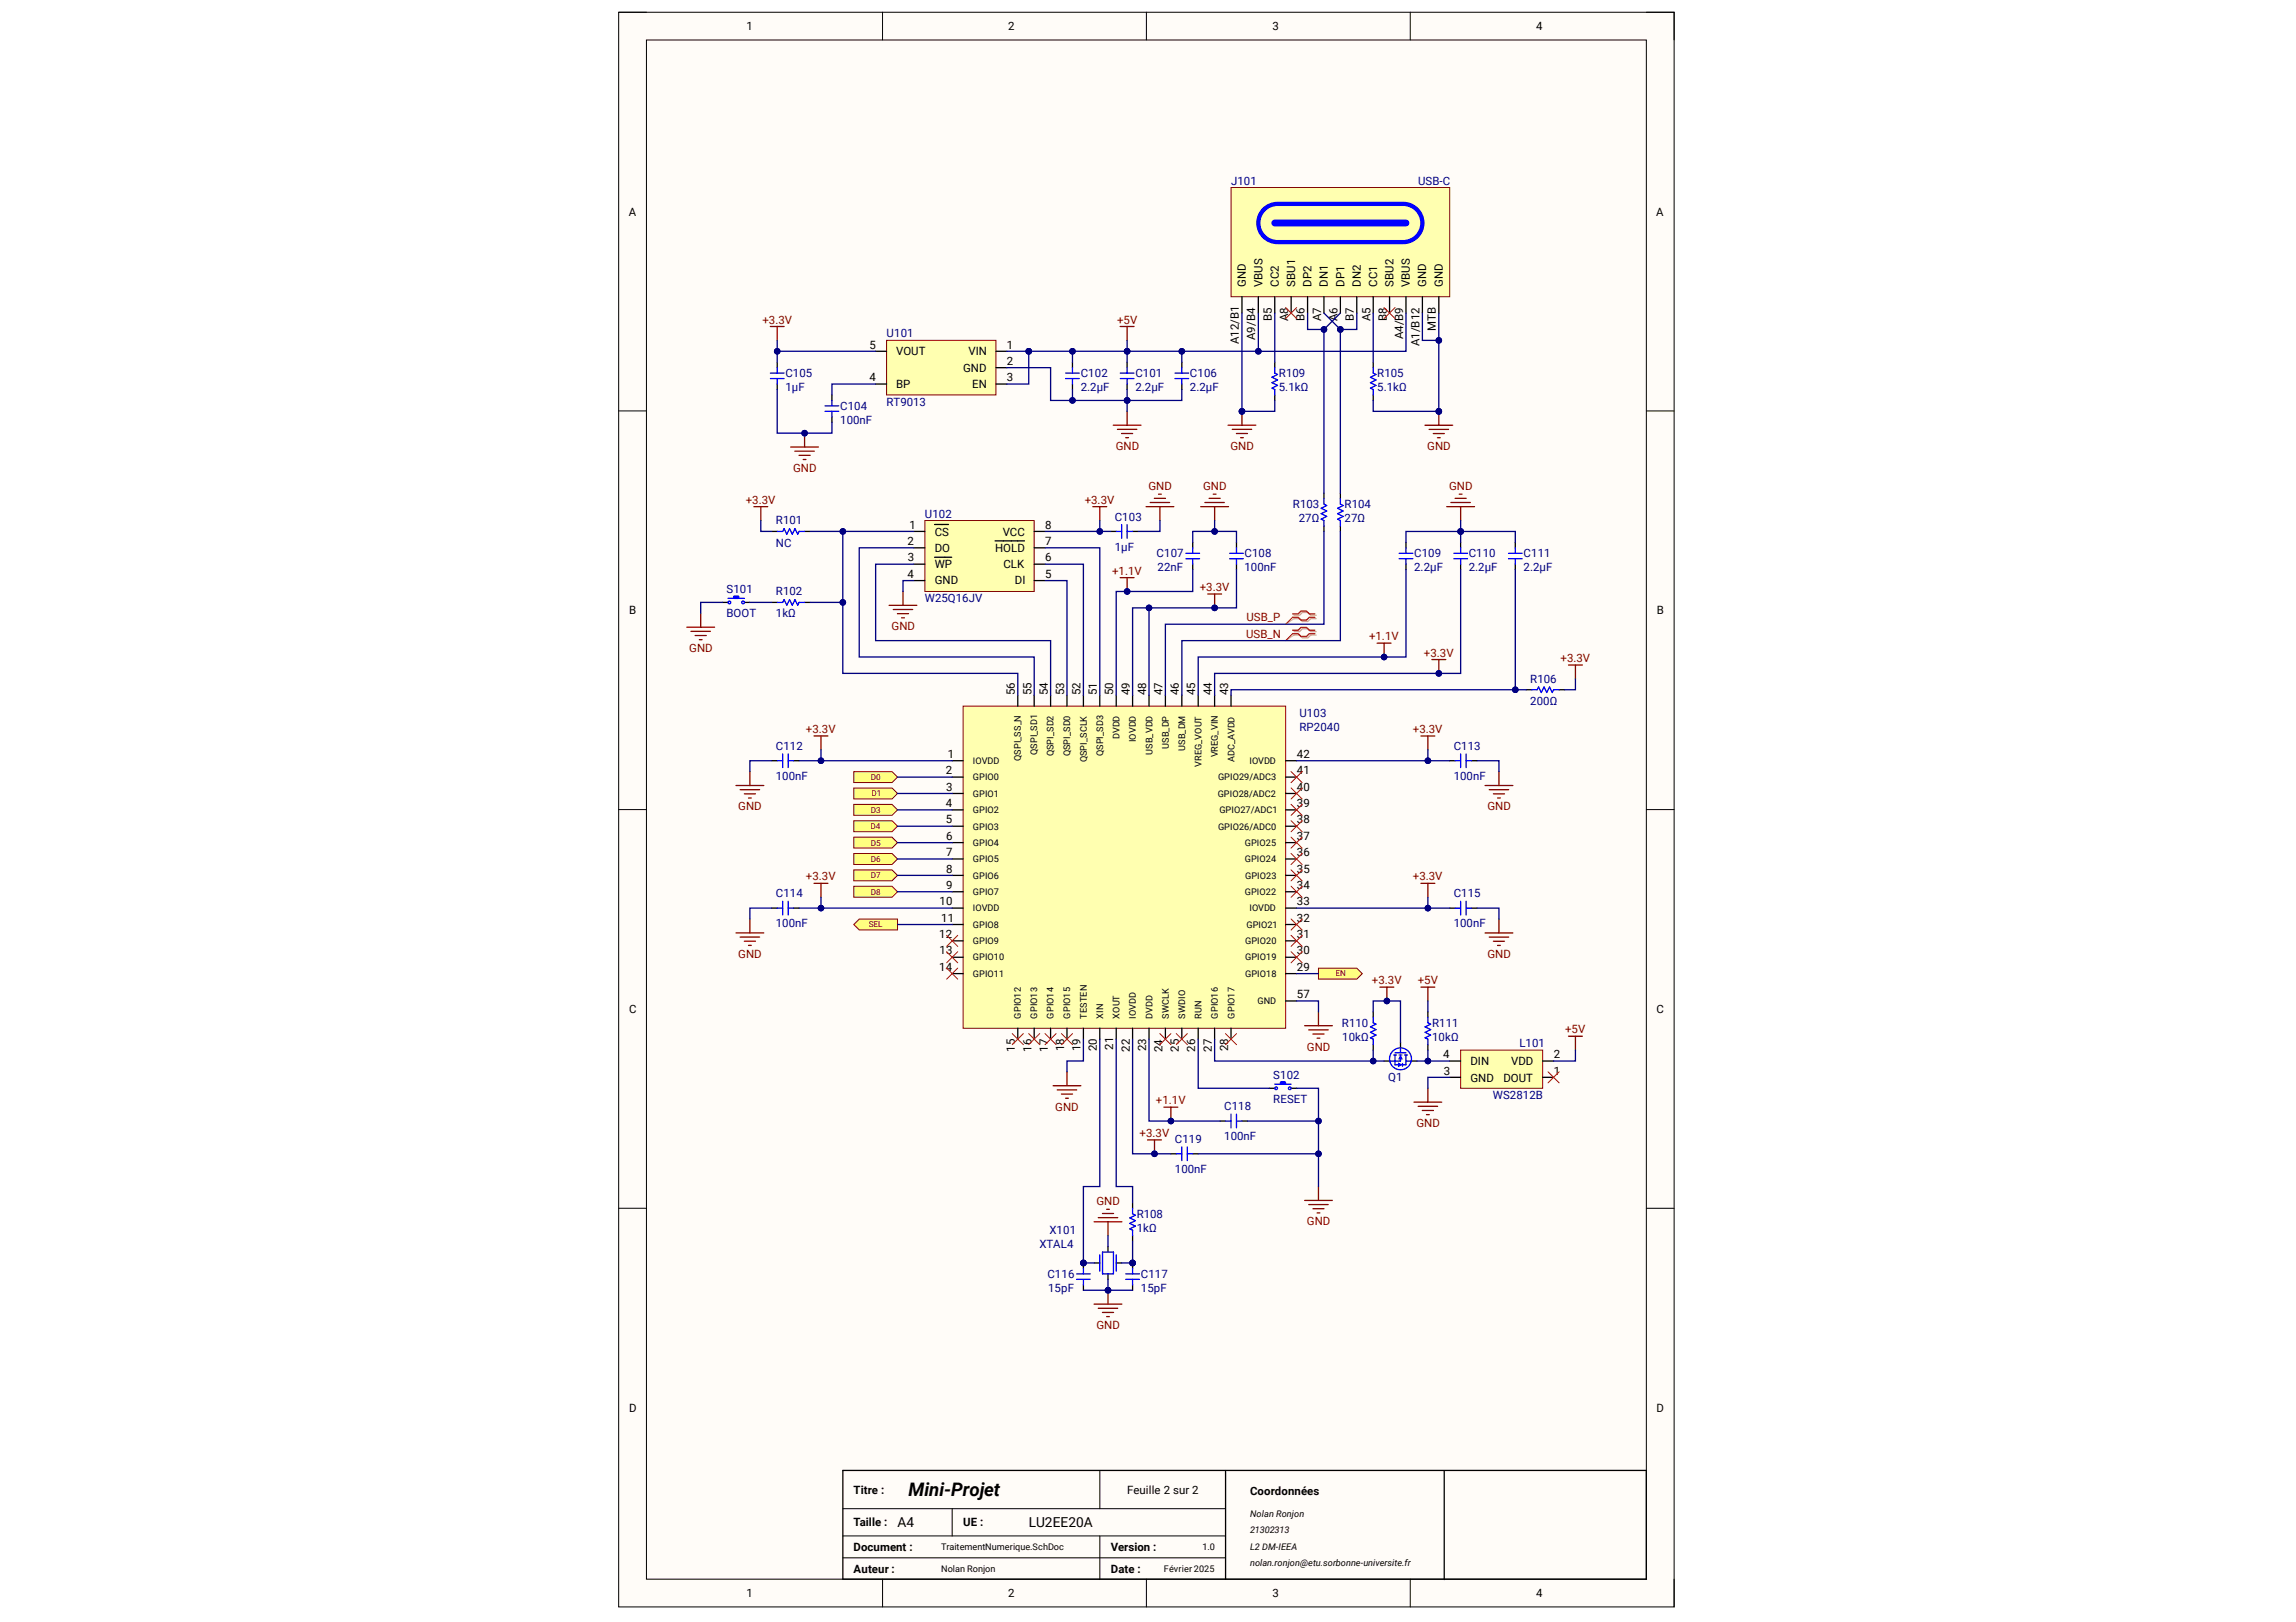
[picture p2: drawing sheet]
<svg xmlns="http://www.w3.org/2000/svg" width="297mm" height="210mm" viewBox="0 0 297 210" stroke-linecap="round" stroke-linejoin="round" font-family="sans-serif">
<defs><g id="words">
<text font-size="2.4" x="117.5" y="193.6">Mini-Projet</text>
<g font-size="1.8">
<text x="116.1" y="197.6">A4</text>
<text x="133.1" y="197.6">LU2EE20A</text>
</g>
<g font-size="1.5">
<text x="96.6" y="3.9">1</text>
<text x="130.4" y="3.9">2</text>
<text x="164.6" y="3.9">3</text>
<text x="198.7" y="3.9">4</text>
<text x="81.3" y="27.9">A</text>
<text x="214.3" y="27.9">A</text>
<text x="161.2" y="37.1" transform="rotate(-90 161.2 37.1)">GND</text>
<text x="163.3" y="37.1" transform="rotate(-90 163.3 37.1)">VBUS</text>
<text x="164.6" y="41.6" transform="rotate(-90 164.6 41.6)">B5</text>
<text x="165.4" y="37.1" transform="rotate(-90 165.4 37.1)">CC2</text>
<text x="166.7" y="41.6" transform="rotate(-90 166.7 41.6)">A8</text>
<text x="167.6" y="37.1" transform="rotate(-90 167.6 37.1)">SBU1</text>
<text x="168.8" y="41.5" transform="rotate(-90 168.8 41.5)">B6</text>
<text x="169.7" y="37.1" transform="rotate(-90 169.7 37.1)">DP2</text>
<text x="170.9" y="41.6" transform="rotate(-90 170.9 41.6)">A7</text>
<text x="171.8" y="37.1" transform="rotate(-90 171.8 37.1)">DN1</text>
<text x="173" y="41.6" transform="rotate(-90 173 41.6)">A6</text>
<text x="173.9" y="37.1" transform="rotate(-90 173.9 37.1)">DP1</text>
<text x="175.1" y="41.5" transform="rotate(-90 175.1 41.5)">B7</text>
<text x="176.1" y="37.1" transform="rotate(-90 176.1 37.1)">DN2</text>
<text x="177.3" y="41.6" transform="rotate(-90 177.3 41.6)">A5</text>
<text x="178.2" y="37.1" transform="rotate(-90 178.2 37.1)">CC1</text>
<text x="179.4" y="41.5" transform="rotate(-90 179.4 41.5)">B8</text>
<text x="180.3" y="37.1" transform="rotate(-90 180.3 37.1)">SBU2</text>
<text x="182.4" y="37.1" transform="rotate(-90 182.4 37.1)">VBUS</text>
<text x="184.5" y="37.1" transform="rotate(-90 184.5 37.1)">GND</text>
<text x="186.7" y="37.1" transform="rotate(-90 186.7 37.1)">GND</text>
<text x="112.5" y="45.1">5</text>
<text x="115.9" y="46">VOUT</text>
<text x="125.3" y="46">VIN</text>
<text x="130.3" y="45.1">1</text>
<text x="130.3" y="47.2">2</text>
<text x="160.3" y="44.6" transform="rotate(-90 160.3 44.6)">A12/B1</text>
<text x="162.4" y="44" transform="rotate(-90 162.4 44)">A9/B4</text>
<text x="181.5" y="43.9" transform="rotate(-90 181.5 43.9)">A4/B9</text>
<text x="183.6" y="44.8" transform="rotate(-90 183.6 44.8)">A1/B12</text>
<text x="185.7" y="42.9" transform="rotate(-90 185.7 42.9)">MTB</text>
<text x="112.5" y="49.3">4</text>
<text x="115.9" y="50.2">BP</text>
<text x="124.6" y="48.1">GND</text>
<text x="125.8" y="50.2">EN</text>
<text x="130.3" y="49.3">3</text>
<text x="117.4" y="70.5">2</text>
<text x="117.7" y="68.4">1</text>
<text x="120.9" y="71.4">DO</text>
<text x="120.9" y="69.3">CS</text>
<text x="128.7" y="71.4">HOLD</text>
<text x="129.7" y="69.3">VCC</text>
<text x="135.2" y="70.5">7</text>
<text x="135.2" y="68.4">8</text>
<text x="117.4" y="74.8">4</text>
<text x="117.5" y="72.6">3</text>
<text x="120.9" y="75.6">GND</text>
<text x="120.9" y="73.5">WP</text>
<text x="129.8" y="73.5">CLK</text>
<text x="131.3" y="75.6">DI</text>
<text x="135.2" y="74.8">5</text>
<text x="135.2" y="72.6">6</text>
<text x="81.4" y="79.5">B</text>
<text x="214.4" y="79.5">B</text>
<text x="131.3" y="90" transform="rotate(-90 131.3 90)">56</text>
<text x="133.4" y="90" transform="rotate(-90 133.4 90)">55</text>
<text x="135.6" y="90" transform="rotate(-90 135.6 90)">54</text>
<text x="137.7" y="90" transform="rotate(-90 137.7 90)">53</text>
<text x="139.8" y="90" transform="rotate(-90 139.8 90)">52</text>
<text x="141.9" y="90" transform="rotate(-90 141.9 90)">51</text>
<text x="144" y="90" transform="rotate(-90 144 90)">50</text>
<text x="146.2" y="90" transform="rotate(-90 146.2 90)">49</text>
<text x="148.3" y="90" transform="rotate(-90 148.3 90)">48</text>
<text x="150.4" y="90" transform="rotate(-90 150.4 90)">47</text>
<text x="152.5" y="90" transform="rotate(-90 152.5 90)">46</text>
<text x="154.6" y="90" transform="rotate(-90 154.6 90)">45</text>
<text x="156.8" y="90" transform="rotate(-90 156.8 90)">44</text>
<text x="158.9" y="90" transform="rotate(-90 158.9 90)">43</text>
<text x="122.4" y="100.2">2</text>
<text x="122.6" y="98.1">1</text>
<text x="167.8" y="98.1">42</text>
<text x="167.8" y="100.2">41</text>
<text x="122.4" y="104.4">4</text>
<text x="122.4" y="106.6">5</text>
<text x="122.4" y="102.3">3</text>
<text x="167.8" y="106.6">38</text>
<text x="167.8" y="104.4">39</text>
<text x="167.8" y="102.3">40</text>
<text x="122.4" y="108.7">6</text>
<text x="122.4" y="110.8">7</text>
<text x="122.4" y="112.9">8</text>
<text x="167.8" y="112.9">35</text>
<text x="167.8" y="110.8">36</text>
<text x="167.8" y="108.7">37</text>
<text x="121.6" y="117.2">10</text>
<text x="121.8" y="119.3">11</text>
<text x="122.4" y="115">9</text>
<text x="167.8" y="117.2">33</text>
<text x="167.8" y="119.3">32</text>
<text x="167.8" y="115">34</text>
<text x="121.5" y="121.4">12</text>
<text x="121.5" y="125.6">14</text>
<text x="121.6" y="123.5">13</text>
<text x="167.8" y="125.6">29</text>
<text x="167.8" y="123.5">30</text>
<text x="167.8" y="121.4">31</text>
<text x="81.4" y="131.1">C</text>
<text x="167.8" y="129.1">57</text>
<text x="214.3" y="131.1">C</text>
<text x="131.3" y="136.1" transform="rotate(-90 131.3 136.1)">15</text>
<text x="133.4" y="136.1" transform="rotate(-90 133.4 136.1)">16</text>
<text x="135.6" y="136.1" transform="rotate(-90 135.6 136.1)">17</text>
<text x="137.7" y="136.1" transform="rotate(-90 137.7 136.1)">18</text>
<text x="139.8" y="136.1" transform="rotate(-90 139.8 136.1)">19</text>
<text x="141.9" y="136.1" transform="rotate(-90 141.9 136.1)">20</text>
<text x="144" y="135.9" transform="rotate(-90 144 135.9)">21</text>
<text x="146.2" y="136.1" transform="rotate(-90 146.2 136.1)">22</text>
<text x="148.3" y="136.1" transform="rotate(-90 148.3 136.1)">23</text>
<text x="150.4" y="136.2" transform="rotate(-90 150.4 136.2)">24</text>
<text x="152.5" y="136.1" transform="rotate(-90 152.5 136.1)">25</text>
<text x="154.6" y="136.1" transform="rotate(-90 154.6 136.1)">26</text>
<text x="156.8" y="136.1" transform="rotate(-90 156.8 136.1)">27</text>
<text x="158.9" y="136.1" transform="rotate(-90 158.9 136.1)">28</text>
<text x="186.7" y="136.9">4</text>
<text x="190.2" y="137.8">DIN</text>
<text x="195.5" y="137.8">VDD</text>
<text x="201" y="136.9">2</text>
<text x="186.8" y="139.1">3</text>
<text x="190.2" y="140">GND</text>
<text x="194.5" y="140">DOUT</text>
<text x="201" y="139.1">1</text>
<text x="81.4" y="182.7">D</text>
<text x="214.3" y="182.7">D</text>
<text x="110.4" y="193.3">Titre :</text>
<text x="110.4" y="197.5">Taille :</text>
<text x="124.6" y="197.5">UE :</text>
<text x="145.8" y="193.3">Feuille 2 sur 2</text>
<text x="161.7" y="193.5">Coordonnées</text>
<text x="110.4" y="203.5">Auteur :</text>
<text x="110.4" y="200.7">Document :</text>
<text x="143.7" y="203.5">Date :</text>
<text x="143.7" y="200.7">Version :</text>
<text x="96.6" y="206.7">1</text>
<text x="130.4" y="206.7">2</text>
<text x="164.6" y="206.7">3</text>
<text x="198.7" y="206.7">4</text>
</g>
<g font-size="1.5" fill="#000080">
<text x="159.3" y="23.9">J101</text>
<text x="183.5" y="23.9">USB-C</text>
<text x="114.7" y="43.7">U101</text>
<text x="101.6" y="50.6">1µF</text>
<text x="101.6" y="48.8">C105</text>
<text x="108.7" y="53">C104</text>
<text x="114.7" y="52.5">RT9013</text>
<text x="139.8" y="50.6">2.2µF</text>
<text x="139.8" y="48.8">C102</text>
<text x="146.9" y="50.6">2.2µF</text>
<text x="146.9" y="48.8">C101</text>
<text x="153.9" y="50.6">2.2µF</text>
<text x="153.9" y="48.8">C106</text>
<text x="165.4" y="50.6">5.1kΩ</text>
<text x="165.4" y="48.8">R109</text>
<text x="178.2" y="50.6">5.1kΩ</text>
<text x="178.2" y="48.8">R105</text>
<text x="108.7" y="54.9">100nF</text>
<text x="167.3" y="65.8">R103</text>
<text x="173.9" y="65.8">R104</text>
<text x="100.4" y="70.7">NC</text>
<text x="100.4" y="67.9">R101</text>
<text x="119.7" y="67">U102</text>
<text x="144.2" y="71.2">1µF</text>
<text x="144.2" y="67.4">C103</text>
<text x="168" y="67.6">27Ω</text>
<text x="173.9" y="67.6">27Ω</text>
<text x="94" y="76.7">S101</text>
<text x="100.4" y="77">R102</text>
<text x="119.7" y="78">W25Q16JV</text>
<text x="149.6" y="72.1">C107</text>
<text x="149.8" y="74">22nF</text>
<text x="161" y="74">100nF</text>
<text x="161" y="72.1">C108</text>
<text x="183" y="74">2.2µF</text>
<text x="183" y="72.1">C109</text>
<text x="190" y="74">2.2µF</text>
<text x="190" y="72.1">C110</text>
<text x="197.1" y="74">2.2µF</text>
<text x="197.1" y="72.1">C111</text>
<text x="94" y="79.9">BOOT</text>
<text x="100.4" y="79.9">1kΩ</text>
<text x="198" y="88.4">R106</text>
<text x="168.1" y="92.8">U103</text>
<text x="168.1" y="94.6">RP2040</text>
<text x="198" y="91.2">200Ω</text>
<text x="100.4" y="100.9">100nF</text>
<text x="100.4" y="97">C112</text>
<text x="188.1" y="100.9">100nF</text>
<text x="188.1" y="97">C113</text>
<text x="100.4" y="116.1">C114</text>
<text x="188.1" y="116.1">C115</text>
<text x="100.4" y="120">100nF</text>
<text x="188.1" y="120">100nF</text>
<text x="173.6" y="132.9">R110</text>
<text x="173.6" y="134.7">10kΩ</text>
<text x="185.3" y="134.7">10kΩ</text>
<text x="185.3" y="132.9">R111</text>
<text x="196.6" y="135.5">L101</text>
<text x="158.4" y="143.6">C118</text>
<text x="164.7" y="139.6">S102</text>
<text x="164.7" y="142.8">RESET</text>
<text x="179.6" y="139.9">Q1</text>
<text x="193.1" y="142.2">WS2812B</text>
<text x="152" y="147.9">C119</text>
<text x="158.4" y="147.6">100nF</text>
<text x="152" y="151.8">100nF</text>
<text x="134.5" y="161.5">XTAL4</text>
<text x="135.8" y="159.7">X101</text>
<text x="147.1" y="159.4">1kΩ</text>
<text x="147.1" y="157.6">R108</text>
<text x="135.5" y="165.4">C116</text>
<text x="135.6" y="167.2">15pF</text>
<text x="147.6" y="167.2">15pF</text>
<text x="147.6" y="165.4">C117</text>
</g>
<g font-size="1.5" fill="#800000">
<text x="98.6" y="41.9">+3.3V</text>
<text x="144.5" y="41.9">+5V</text>
<text x="144.3" y="58.2">GND</text>
<text x="159.2" y="58.2">GND</text>
<text x="184.6" y="58.2">GND</text>
<text x="96.5" y="65.2">+3.3V</text>
<text x="102.6" y="61.1">GND</text>
<text x="140.3" y="65.2">+3.3V</text>
<text x="148.6" y="63.4">GND</text>
<text x="155.6" y="63.4">GND</text>
<text x="187.5" y="63.4">GND</text>
<text x="143.9" y="74.4">+1.1V</text>
<text x="155.2" y="76.5">+3.3V</text>
<text x="115.3" y="81.6">GND</text>
<text x="161.2" y="82.5">USB_N</text>
<text x="161.3" y="80.4">USB_P</text>
<text x="177.1" y="82.9">+1.1V</text>
<text x="89.2" y="84.4">GND</text>
<text x="184.2" y="85">+3.3V</text>
<text x="201.9" y="85.7">+3.3V</text>
<text x="104.3" y="94.9">+3.3V</text>
<text x="182.8" y="94.9">+3.3V</text>
<text x="95.5" y="104.9">GND</text>
<text x="192.4" y="104.9">GND</text>
<text x="104.3" y="113.9">+3.3V</text>
<text x="182.8" y="113.9">+3.3V</text>
<text x="95.5" y="124">GND</text>
<text x="192.4" y="124">GND</text>
<text x="177.5" y="127.4">+3.3V</text>
<text x="183.4" y="127.4">+5V</text>
<text x="169.1" y="135.9">GND</text>
<text x="202.5" y="133.7">+5V</text>
<text x="136.5" y="143.7">GND</text>
<text x="149.5" y="142.9">+1.1V</text>
<text x="147.4" y="147.1">+3.3V</text>
<text x="183.2" y="145.8">GND</text>
<text x="141.9" y="156">GND</text>
<text x="169.1" y="158.6">GND</text>
<text x="141.9" y="172">GND</text>
</g>
<g font-size="1.2">
<text x="144.8" y="95.7" transform="rotate(-90 144.8 95.7)">DVDD</text>
<text x="125.9" y="101">GPIO0</text>
<text x="125.9" y="98.9">IOVDD</text>
<text x="132.1" y="98.5" transform="rotate(-90 132.1 98.5)">QSPI_SS_N</text>
<text x="134.2" y="97.7" transform="rotate(-90 134.2 97.7)">QSPI_SD1</text>
<text x="136.3" y="97.9" transform="rotate(-90 136.3 97.9)">QSPI_SD2</text>
<text x="138.5" y="97.9" transform="rotate(-90 138.5 97.9)">QSPI_SD0</text>
<text x="140.6" y="98.7" transform="rotate(-90 140.6 98.7)">QSPI_SCLK</text>
<text x="142.7" y="97.9" transform="rotate(-90 142.7 97.9)">QSPI_SD3</text>
<text x="146.9" y="96" transform="rotate(-90 146.9 96)">IOVDD</text>
<text x="149.1" y="97.6" transform="rotate(-90 149.1 97.6)">USB_VDD</text>
<text x="151.2" y="96.9" transform="rotate(-90 151.2 96.9)">USB_DP</text>
<text x="153.3" y="97.1" transform="rotate(-90 153.3 97.1)">USB_DM</text>
<text x="155.4" y="99.2" transform="rotate(-90 155.4 99.2)">VREG_VOUT</text>
<text x="157.5" y="98" transform="rotate(-90 157.5 98)">VREG_VIN</text>
<text x="157.6" y="101">GPIO29/ADC3</text>
<text x="159.7" y="98.6" transform="rotate(-90 159.7 98.6)">ADC_AVDD</text>
<text x="161.6" y="98.9">IOVDD</text>
<text x="125.9" y="103.1">GPIO1</text>
<text x="125.9" y="105.2">GPIO2</text>
<text x="125.9" y="107.4">GPIO3</text>
<text x="157.5" y="103.1">GPIO28/ADC2</text>
<text x="157.6" y="107.4">GPIO26/ADC0</text>
<text x="157.8" y="105.2">GPIO27/ADC1</text>
<text x="125.9" y="109.5">GPIO4</text>
<text x="125.9" y="111.6">GPIO5</text>
<text x="125.9" y="113.7">GPIO6</text>
<text x="161" y="111.6">GPIO24</text>
<text x="161" y="109.5">GPIO25</text>
<text x="161.1" y="113.7">GPIO23</text>
<text x="125.9" y="115.8">GPIO7</text>
<text x="125.9" y="118">IOVDD</text>
<text x="161" y="115.8">GPIO22</text>
<text x="161.6" y="118">IOVDD</text>
<text x="125.9" y="120.1">GPIO8</text>
<text x="125.9" y="122.2">GPIO9</text>
<text x="125.9" y="124.3">GPIO10</text>
<text x="161.1" y="124.3">GPIO19</text>
<text x="161.1" y="122.2">GPIO20</text>
<text x="161.3" y="120.1">GPIO21</text>
<text x="125.9" y="126.4">GPIO11</text>
<text x="132.1" y="131.8" transform="rotate(-90 132.1 131.8)">GPIO12</text>
<text x="134.2" y="131.8" transform="rotate(-90 134.2 131.8)">GPIO13</text>
<text x="136.3" y="131.8" transform="rotate(-90 136.3 131.8)">GPIO14</text>
<text x="138.5" y="131.8" transform="rotate(-90 138.5 131.8)">GPIO15</text>
<text x="140.6" y="131.8" transform="rotate(-90 140.6 131.8)">TESTEN</text>
<text x="142.7" y="131.8" transform="rotate(-90 142.7 131.8)">XIN</text>
<text x="144.8" y="131.8" transform="rotate(-90 144.8 131.8)">XOUT</text>
<text x="146.9" y="131.8" transform="rotate(-90 146.9 131.8)">IOVDD</text>
<text x="149.1" y="131.8" transform="rotate(-90 149.1 131.8)">DVDD</text>
<text x="151.2" y="131.8" transform="rotate(-90 151.2 131.8)">SWCLK</text>
<text x="153.3" y="131.8" transform="rotate(-90 153.3 131.8)">SWDIO</text>
<text x="155.4" y="131.8" transform="rotate(-90 155.4 131.8)">RUN</text>
<text x="157.5" y="131.8" transform="rotate(-90 157.5 131.8)">GPIO16</text>
<text x="159.7" y="131.8" transform="rotate(-90 159.7 131.8)">GPIO17</text>
<text x="161.1" y="126.4">GPIO18</text>
<text x="162.7" y="129.9">GND</text>
<text x="161.7" y="196.3">Nolan Ronjon</text>
<text x="121.8" y="203.4">Nolan Ronjon</text>
<text x="121.8" y="200.6">TraitementNumerique.SchDoc</text>
<text x="150.6" y="203.4">Février 2025</text>
<text x="155.6" y="200.6">1.0</text>
<text x="161.7" y="198.4">21302313</text>
<text x="161.7" y="200.6">L2 DM-IEEA</text>
<text x="161.7" y="202.7">nolan.ronjon@etu.sorbonne-universite.fr</text>
</g>
<g font-size="1.1" fill="#800000">
<text x="112.7" y="100.9">D0</text>
<text x="112.6" y="107.3">D4</text>
<text x="112.7" y="105.2">D3</text>
<text x="112.8" y="103">D1</text>
<text x="112.7" y="109.4">D5</text>
<text x="112.7" y="111.5">D6</text>
<text x="112.7" y="113.6">D7</text>
<text x="112.7" y="115.8">D8</text>
<text x="112.4" y="120">SEL</text>
<text x="172.8" y="126.4">EN</text>
</g>
</g></defs>
<path d="M80 1.6h136.6v206.4h-136.6z" fill-rule="evenodd" fill="#fffcf8"/>
<path d="M80 1.6h136.6v206.4h-136.6z" fill="none" stroke="#000" stroke-width=".13"/>
<path d="M83.6 5.2h129.4v199.2h-129.4z" fill-rule="evenodd" fill="#fffcf8"/>
<g fill="none" stroke="#000" stroke-width=".13">
<path d="M80 1.6h3.6M83.6 5.2h129.4v199.2h-129.4zM114.2 1.6v3.6M148.3 1.6v3.6M182.4 1.6v3.6M213 1.6h3.6v3.6M80 53.2h3.6M213 53.2h3.6M80 104.8h3.6M213 104.8h3.6M80 156.4h3.6M213 156.4h3.6"/>
<path d="M109 195.2h49.6M109 198.8h49.6M123.2 195.2v3.6M142.3 190.3v4.9M142.3 198.8v5.6M109 201.6h49.6M114.2 204.4v3.6M148.3 204.4v3.6M182.4 204.4v3.6M216.6 204.4v3.6"/>
</g>
<path d="M158.6 190.3v14.1M186.8 190.3v14.1M213 204.4v-14.1h-104v14.1h104" fill="none" stroke="#000" stroke-width=".17"/>
<path d="M110.5 99.9h4.9l.7 .7-.7 .7h-4.9z" fill-rule="evenodd" fill="#ffff80"/>
<path d="M110.5 99.9h4.9l.7 .7-.7 .7h-4.9z" fill="none" stroke="#800000" stroke-width=".13"/>
<path d="M110.5 102h4.9l.7 .7-.7 .7h-4.9z" fill-rule="evenodd" fill="#ffff80"/>
<path d="M110.5 102h4.9l.7 .7-.7 .7h-4.9z" fill="none" stroke="#800000" stroke-width=".13"/>
<path d="M110.5 104.1h4.9l.7 .7-.7 .7h-4.9z" fill-rule="evenodd" fill="#ffff80"/>
<path d="M110.5 104.1h4.9l.7 .7-.7 .7h-4.9z" fill="none" stroke="#800000" stroke-width=".13"/>
<path d="M110.5 106.2h4.9l.7 .7-.7 .7h-4.9z" fill-rule="evenodd" fill="#ffff80"/>
<path d="M110.5 106.2h4.9l.7 .7-.7 .7h-4.9z" fill="none" stroke="#800000" stroke-width=".13"/>
<path d="M110.5 108.3h4.9l.7 .7-.7 .7h-4.9z" fill-rule="evenodd" fill="#ffff80"/>
<path d="M110.5 108.3h4.9l.7 .7-.7 .7h-4.9z" fill="none" stroke="#800000" stroke-width=".13"/>
<path d="M110.5 110.5h4.9l.7 .7-.7 .7h-4.9z" fill-rule="evenodd" fill="#ffff80"/>
<path d="M110.5 110.5h4.9l.7 .7-.7 .7h-4.9z" fill="none" stroke="#800000" stroke-width=".13"/>
<path d="M110.5 112.6h4.9l.7 .7-.7 .7h-4.9z" fill-rule="evenodd" fill="#ffff80"/>
<path d="M110.5 112.6h4.9l.7 .7-.7 .7h-4.9z" fill="none" stroke="#800000" stroke-width=".13"/>
<path d="M110.5 114.7h4.9l.7 .7-.7 .7h-4.9z" fill-rule="evenodd" fill="#ffff80"/>
<path d="M110.5 114.7h4.9l.7 .7-.7 .7h-4.9z" fill="none" stroke="#800000" stroke-width=".13"/>
<path d="M124.6 91.4h41.7v41.7h-41.7z" fill-rule="evenodd" fill="#ffffb0"/>
<path d="M124.6 91.4h41.7v41.7h-41.7z" fill="none" stroke="#800000" stroke-width=".13"/>
<g fill="none" stroke="#000" stroke-width=".17">
<path d="M123.2 98.4h1.4M131.7 90v1.4M133.8 90v1.4M135.9 90v1.4M138 90v1.4M140.2 90v1.4M142.3 90v1.4M144.4 90v1.4M146.5 90v1.4M148.7 90v1.4M150.8 90v1.4M152.9 90v1.4"/>
<path d="M155 90v1.4M157.1 90v1.4M159.3 90v1.4M166.3 98.4h1.4M123.2 100.6h1.4M123.2 102.7h1.4M123.2 104.8h1.4M123.2 106.9h1.4M123.2 109h1.4M123.2 111.2h1.4M123.2 113.3h1.4M123.2 115.4h1.4"/>
<path d="M123.2 119.6h1.4M123.2 117.5h1.4M166.3 100.6h1.4M166.3 102.7h1.4M166.3 104.8h1.4M166.3 106.9h1.4M166.3 109h1.4M166.3 111.2h1.4M166.3 113.3h1.4M166.3 115.4h1.4M166.3 119.6h1.4M166.3 117.5h1.4"/>
<path d="M123.2 121.8h1.4M123.2 123.9h1.4M123.2 126h1.4M131.7 133.1v1.4M133.8 133.1v1.4M135.9 133.1v1.4M138 133.1v1.4M140.2 133.1v1.4M142.3 133.1v1.4M144.4 133.1v1.4M146.5 133.1v1.4M148.7 133.1v1.4"/>
<path d="M150.8 133.1v1.4M152.9 133.1v1.4M155 133.1v1.4M157.1 133.1v1.4M159.3 133.1v1.4M166.3 121.8h1.4M166.3 123.9h1.4M166.3 126h1.4M166.3 129.5h1.4"/>
</g>
<path d="M110.5 119.6l.7-.7h4.9v1.4h-4.9z" fill-rule="evenodd" fill="#ffff80"/>
<path d="M110.5 119.6l.7-.7h4.9v1.4h-4.9z" fill="none" stroke="#800000" stroke-width=".13"/>
<path d="M99.8 98.4h.8M102.7 98.4h.7M187.5 98.4h.8M190.4 98.4h.7M99.8 117.5h.8M102.7 117.5h.7M187.5 117.5h.8M190.4 117.5h.7" fill="none" stroke="#000" stroke-width=".17"/>
<g fill="none" stroke="#00f" stroke-width=".17">
<path d="M100.6 98.4h.7M101.3 97.6v1.7M102 98.4h.7M102 97.6v1.7M188.3 98.4h.7M189 97.6v1.7M189.7 98.4h.7M189.7 97.6v1.7M100.6 117.5h.7M101.3 116.6v1.8M102 116.6v1.8M102 117.5h.7"/>
<path d="M188.3 117.5h.7M189 116.6v1.8M189.7 116.6v1.8M189.7 117.5h.7"/>
</g>
<g fill="none" stroke="#800000" stroke-width=".17">
<path d="M97 99.9v1.8M105.3 95.2h1.8M106.2 95.2v1.8M193.9 99.9v1.8M95.2 101.7h3.6M95.8 102.2h2.5M96.3 102.7h1.4M96.8 103.3h.4M97 118.9v1.8M105.3 114.3h1.8M106.2 114.3v1.8M183.8 114.3h1.8"/>
<path d="M184.7 114.3v1.8M192.1 101.7h3.6M192.7 102.2h2.5M193.2 102.7h1.4M193.7 103.3h.4M193.9 118.9v1.8M95.2 120.7h3.6M95.8 121.3h2.5M96.3 121.8h1.4M96.8 122.3h.4M168.8 132.7h3.6M169.3 133.3h2.5"/>
<path d="M169.9 133.8h1.4M170.4 134.4h.4M170.6 130.9v1.8M192.1 120.7h3.6M192.7 121.3h2.5M193.2 121.8h1.4M193.7 122.3h.4"/>
</g>
<circle cx="140.2" cy="163.4" r=".36" fill="#000080"/>
<circle cx="140.2" cy="163.4" r=".36" fill="none" stroke="#000080" stroke-width=".13"/>
<path d="M140.2 163.4v.7" fill="none" stroke="#000" stroke-width=".17"/>
<circle cx="140.2" cy="163.4" r=".36" fill="#000080"/>
<circle cx="140.2" cy="163.4" r=".36" fill="none" stroke="#000080" stroke-width=".13"/>
<path d="M140.2 166.3v.7" fill="none" stroke="#000" stroke-width=".17"/>
<path d="M139.3 164.9h1.7M139.3 165.6h1.7M140.2 164.1v.8M140.2 165.6v.7" fill="none" stroke="#00f" stroke-width=".17"/>
<circle cx="146.5" cy="163.4" r=".36" fill="#000080"/>
<circle cx="146.5" cy="163.4" r=".36" fill="none" stroke="#000080" stroke-width=".13"/>
<path d="M146.5 163.4v.7" fill="none" stroke="#000" stroke-width=".17"/>
<circle cx="146.5" cy="163.4" r=".36" fill="#000080"/>
<circle cx="146.5" cy="163.4" r=".36" fill="none" stroke="#000080" stroke-width=".13"/>
<path d="M146.5 166.3v.7" fill="none" stroke="#000" stroke-width=".17"/>
<path d="M145.6 164.9h1.8M145.6 165.6h1.8M146.5 164.1v.8M146.5 165.6v.7" fill="none" stroke="#00f" stroke-width=".17"/>
<path d="M141.5 168.8h3.6M142.1 169.3h2.5M142.6 169.8h1.5M143.2 170.4h.3M143.3 167v1.8" fill="none" stroke="#800000" stroke-width=".17"/>
<circle cx="143.3" cy="167" r=".36" fill="#000080"/>
<circle cx="143.3" cy="167" r=".36" fill="none" stroke="#000080" stroke-width=".13"/>
<path d="M138 138.7v1.8M136.2 140.5h3.6M136.8 141h2.5M137.3 141.6h1.5M137.9 142.1h.3M141.5 158.1h3.6M142.1 157.6h2.5M142.6 157h1.5M143.2 156.5h.3M143.3 158.1v1.8" fill="none" stroke="#800000" stroke-width=".17"/>
<path d="M146.5 155.7v.7M146.5 159.9v.7M157.8 145.1h.7M160.7 145.1h.7M164.2 140.8h.7M167 140.8h.7M141.6 163.4h.7M143.3 161.3v.7M143.3 164.9v.7M144.4 163.4h.7" fill="none" stroke="#000" stroke-width=".17"/>
<g fill="none" stroke="#00f" stroke-width=".17">
<path d="M146.5 156.4v.7l.4 .2-.7 .3 .7 .4-.7 .3 .7 .4-.7 .3 .3 .2v.7M158.5 145.1h.8M159.3 144.2v1.8M160 145.1h.7M160 144.2v1.8M164.9 140.3h2.1M142.3 162.4v2.1M142.6 162h1.5v2.9h-1.5zM144.4 162.4v2.1"/>
<circle cx="165.1" cy="140.8" r=".18"/>
<circle cx="166.9" cy="140.8" r=".18"/>
</g>
<path d="M122.5 121l1.4 1.5M122.5 123.2l1.4 1.4M122.5 125.3l1.4 1.4M123.9 121l-1.4 1.5M123.9 123.2l-1.4 1.4M123.9 125.3l-1.4 1.4" fill="none" stroke="#f00" stroke-width=".13"/>
<path d="M165.7 140h.5l.1 .2-.1 .1h-.4l-.2-.1z" fill="#00f"/>
<path d="M165.7 140h.5l.1 .2-.1 .1h-.4l-.2-.1z" fill="none" stroke="#00f" stroke-width=".13"/>
<path d="M151.5 149.3h.7M154.3 149.3h.7" fill="none" stroke="#000" stroke-width=".17"/>
<path d="M152.2 149.3h.7M152.9 148.4v1.8M153.6 149.3h.7M153.6 148.4v1.8" fill="none" stroke="#00f" stroke-width=".17"/>
<g fill="none" stroke="#f00" stroke-width=".13">
<path d="M131 133.8l1.4 1.4M132.4 133.8l-1.4 1.4M133.1 133.8l1.4 1.4M134.5 133.8l-1.4 1.4M135.2 133.8l1.4 1.4M136.6 133.8l-1.4 1.4M137.3 133.8l1.5 1.4M138.8 133.8l-1.5 1.4M150.1 133.8l1.4 1.4M151.5 133.8l-1.4 1.4M152.2 133.8l1.4 1.4M153.6 133.8l-1.4 1.4"/>
<path d="M158.5 133.8l1.5 1.4M160 133.8l-1.5 1.4"/>
</g>
<path d="M148.5 147.5h1.8M149.4 147.5v1.8M168.8 155.3h3.6M169.3 155.9h2.5M169.9 156.4h1.4M170.4 157h.4M170.6 153.6v1.7" fill="none" stroke="#800000" stroke-width=".17"/>
<circle cx="149.4" cy="149.3" r=".36" fill="#000080"/>
<circle cx="149.4" cy="149.3" r=".36" fill="none" stroke="#000080" stroke-width=".13"/>
<path d="M150.6 143.3h1.8M151.5 143.3v1.8" fill="none" stroke="#800000" stroke-width=".17"/>
<circle cx="151.5" cy="145.1" r=".36" fill="#000080"/>
<circle cx="151.5" cy="145.1" r=".36" fill="none" stroke="#000080" stroke-width=".13"/>
<path d="M119.7 67.4h14.1v9.1h-14.1z" fill-rule="evenodd" fill="#ffffb0"/>
<path d="M119.7 67.4h14.1v9.1h-14.1z" fill="none" stroke="#800000" stroke-width=".13"/>
<g fill="none" stroke="#000" stroke-width=".17">
<path d="M93.5 78h.7M96.3 78h.7M118.2 75.1h1.5M118.2 73h1.5M118.2 70.9h1.5M118.2 68.8h1.5M120.9 72.1h2.2M120.9 67.9h1.8M128.7 70h3.8M133.8 75.1h1.4M133.8 73h1.4M133.8 70.9h1.4"/>
<path d="M133.8 68.8h1.4M143.7 68.8h.7M146.5 68.8h.7"/>
</g>
<g fill="none" stroke="#800000" stroke-width=".17">
<path d="M115 78.3h3.6M115.6 78.9h2.5M116.1 79.4h1.4M116.6 80h.4M116.8 76.5v1.8M141.4 65.6h1.8M142.3 65.6v1.8M148.3 65.6h3.6M148.8 65h2.5M149.3 64.5h1.5M149.9 64h.3M150.1 65.6v1.8"/>
<path d="M183.8 95.2h1.8M184.7 95.2v1.8"/>
</g>
<g fill="none" stroke="#00f" stroke-width=".17">
<path d="M94.2 77.4h2.1M144.4 68.8h.7M145.1 67.9v1.8M145.8 68.8h.7M145.8 67.9v1.8"/>
<circle cx="94.4" cy="78" r=".18"/>
<circle cx="96.1" cy="78" r=".18"/>
</g>
<path d="M94.9 77.2l.6-.1 .1 .2-.1 .2h-.5l-.1-.2z" fill="#00f"/>
<path d="M94.9 77.2l.6-.1 .1 .2-.1 .2h-.5l-.1-.2z" fill="none" stroke="#00f" stroke-width=".13"/>
<path d="M99.8 78h.8M99.8 68.8h.8M104.1 78h.7M104.1 68.8h.7" fill="none" stroke="#000" stroke-width=".17"/>
<path d="M100.6 78h.7l.1-.4 .4 .7 .3-.7 .4 .7 .3-.7 .4 .7 .2-.3h.7M100.6 68.8h.7l.1-.4 .4 .7 .3-.7 .4 .7 .3-.7 .4 .7 .2-.3h.7" fill="none" stroke="#00f" stroke-width=".17"/>
<path d="M90.7 79.4v1.8M97.5 65.6h1.8M98.4 65.6v1.8M88.9 81.2h3.5M89.4 81.7h2.5M89.9 82.2h1.5M90.5 82.8h.3" fill="none" stroke="#800000" stroke-width=".17"/>
<path d="M189 135.9h10.6v4.9h-10.6z" fill-rule="evenodd" fill="#ffffb0"/>
<path d="M189 135.9h10.6v4.9h-10.6z" fill="none" stroke="#800000" stroke-width=".13"/>
<g fill="none" stroke="#000" stroke-width=".17">
<path d="M154.3 70.2v.7M154.3 73v.7M160 70.2v.7M160 73v.7M181.9 70.2v.7M181.9 73v.7M189 70.2v.7M189 73v.7M196 70.2v.7M196 73v.7M187.5 137.3h1.5M187.5 139.4h1.5"/>
<path d="M199.6 137.3h1.4M199.6 139.4h1.4"/>
</g>
<path d="M155.3 65.6h3.6M155.9 65h2.5M156.4 64.5h1.5M157 64h.3M157.1 65.6v1.8M178.2 83.2h1.8M179.1 83.2v1.8M182.9 142.6h3.6M183.5 143.2h2.5M184 143.7h1.4M184.5 144.2h.4M184.7 140.8v1.8" fill="none" stroke="#800000" stroke-width=".17"/>
<path d="M200.3 138.7l1.4 1.4M201.7 138.7l-1.4 1.4" fill="none" stroke="#f00" stroke-width=".13"/>
<g fill="none" stroke="#00f" stroke-width=".17">
<path d="M153.4 71.6h1.8M153.4 72.3h1.8M154.3 70.9v.7M154.3 72.3v.7M159.1 71.6h1.7M159.1 72.3h1.7M160 70.9v.7M160 72.3v.7M181 71.6h1.8M181 72.3h1.8M181.9 70.9v.7M181.9 72.3v.7"/>
<path d="M188.1 71.6h1.8M188.1 72.3h1.8M189 70.9v.7M189 72.3v.7M195.2 71.6h1.7M195.2 72.3h1.7M196 70.9v.7M196 72.3v.7"/>
</g>
<circle cx="179.1" cy="85" r=".36" fill="#000080"/>
<circle cx="179.1" cy="85" r=".36" fill="none" stroke="#000080" stroke-width=".13"/>
<path d="M185.2 85.4h1.8M186.1 85.4v1.7" fill="none" stroke="#800000" stroke-width=".17"/>
<circle cx="186.1" cy="87.1" r=".36" fill="#000080"/>
<circle cx="186.1" cy="87.1" r=".36" fill="none" stroke="#000080" stroke-width=".13"/>
<path d="M197.5 89.3h.7M201.7 89.3h.7" fill="none" stroke="#000" stroke-width=".17"/>
<path d="M198.2 89.3h.7l.1-.4 .4 .7 .4-.7 .3 .7 .4-.7 .3 .7 .2-.3h.7" fill="none" stroke="#00f" stroke-width=".17"/>
<path d="M144.9 74.8h1.8M145.8 74.8v1.7M202.9 86.1h1.8M203.8 86.1v1.8" fill="none" stroke="#800000" stroke-width=".17"/>
<circle cx="145.8" cy="76.5" r=".36" fill="#000080"/>
<circle cx="145.8" cy="76.5" r=".36" fill="none" stroke="#000080" stroke-width=".13"/>
<path d="M156.2 76.9h1.8M157.1 76.9v1.8" fill="none" stroke="#800000" stroke-width=".17"/>
<circle cx="157.1" cy="78.7" r=".36" fill="#000080"/>
<circle cx="157.1" cy="78.7" r=".36" fill="none" stroke="#000080" stroke-width=".13"/>
<path d="M167.4 79.6h.7l.4-.3h.7l.4 .3h.7M167.4 80.1h.7l.4 .3h.7l.4-.3h.7M167.4 81.7h.7l.4-.3h.7l.4 .3h.7M167.4 82.2h.7l.4 .3h.7l.4-.3h.7" fill="none" stroke="#d0a19e" stroke-width=".17"/>
<path d="M167.4 80.1l-1.1 .7M167.4 82.2l-1.1 .7" fill="none" stroke="#d0a19e" stroke-width=".13"/>
<path d="M167.2 79.4h.7l.4-.3h.7l.4 .3h.7M167.2 79.9h.7l.4 .3h.7l.4-.3h.7M167.2 81.6h.7l.4-.4h.7l.4 .4h.7M167.2 82h.7l.4 .4h.7l.4-.4h.7" fill="none" stroke="#f00" stroke-width=".17"/>
<path d="M167.2 79.9l-.9 .9M167.2 82l-.9 .9" fill="none" stroke="#f00" stroke-width=".13"/>
<path d="M159.3 24.3h28.2v14.1h-28.2z" fill-rule="evenodd" fill="#ffffb0"/>
<path d="M159.3 24.3h28.2v14.1h-28.2z" fill="none" stroke="#800000" stroke-width=".13"/>
<g fill="none" stroke="#000" stroke-width=".17">
<path d="M160.7 38.4v2.1M162.8 38.4v2.1M164.9 38.4v2.1M167 38.4v2.1M169.2 38.4v2.1M171.3 38.4v2.1M173.4 38.4v2.1M175.5 38.4v2.1M177.7 38.4v2.1M179.8 38.4v2.1M181.9 38.4v2.1M184 38.4v2.1"/>
<path d="M186.1 38.4v2.1"/>
</g>
<path d="M163.3 27.3a2.48 2.48 0 0 1 2-.9h16.2a2.47 2.47 0 0 1 2.5 2.5 2.47 2.47 0 0 1-2.5 2.4h-16.2a2.47 2.47 0 0 1-2.3-1.4 2.47 2.47 0 0 1 .3-2.6z" fill="none" stroke="#00f" stroke-width=".55"/>
<path d="M164.9 28.9h17" fill="none" stroke="#00f" stroke-width=".89"/>
<path d="M166.3 39.8l1.5 1.4M167.8 39.8l-1.5 1.4" fill="none" stroke="#f00" stroke-width=".13"/>
<path d="M184.3 55h3.6M184.9 55.6h2.5M185.4 56.1h1.5M186 56.6h.3M186.1 53.2v1.8" fill="none" stroke="#800000" stroke-width=".17"/>
<circle cx="186.1" cy="53.2" r=".36" fill="#000080"/>
<circle cx="186.1" cy="53.2" r=".36" fill="none" stroke="#000080" stroke-width=".13"/>
<path d="M179.1 39.8l1.4 1.4M180.5 39.8l-1.4 1.4" fill="none" stroke="#f00" stroke-width=".13"/>
<path d="M158.9 55h3.6M159.4 55.6h2.5M160 56.1h1.4M160.5 56.6h.4M160.7 53.2v1.8" fill="none" stroke="#800000" stroke-width=".17"/>
<circle cx="160.7" cy="53.2" r=".36" fill="#000080"/>
<circle cx="160.7" cy="53.2" r=".36" fill="none" stroke="#000080" stroke-width=".13"/>
<path d="M187.2 65.6h3.6M187.7 65h2.5M188.2 64.5h1.5M188.8 64h.3M189 65.6v1.8" fill="none" stroke="#800000" stroke-width=".17"/>
<path d="M164.9 46.9v.7M164.9 51.1v.7M177.7 46.9v.7M177.7 51.1v.7M171.3 63.8v.7M171.3 68.1v.7M173.4 63.8v.7M173.4 68.1v.7" fill="none" stroke="#000" stroke-width=".17"/>
<path d="M164.9 47.6v.7l.4 .2-.7 .3 .7 .4-.7 .3 .7 .4-.7 .3 .3 .2v.7M177.7 47.6v.7l.3 .2-.7 .3 .7 .4-.7 .3 .7 .4-.7 .3 .4 .2v.7M171.3 64.5v.7l.3 .2-.7 .4 .7 .3-.7 .4 .7 .3-.7 .4 .4 .2v.7M173.4 64.5v.7l.4 .2-.8 .4 .8 .3-.8 .4 .8 .3-.8 .4 .4 .2v.7" fill="none" stroke="#00f" stroke-width=".17"/>
<path d="M114.7 44h14.1v7.1h-14.1z" fill-rule="evenodd" fill="#ffffb0"/>
<path d="M114.7 44h14.1v7.1h-14.1z" fill="none" stroke="#800000" stroke-width=".13"/>
<g fill="none" stroke="#000" stroke-width=".17">
<path d="M100.6 46.9v.7M100.6 49.7v.7M107.6 51.1v.7M107.6 53.9v.7M113.3 45.5h1.4M113.3 49.7h1.4M128.8 45.5h1.5M128.8 47.6h1.5M128.8 49.7h1.5M138.7 46.9v.7M138.7 49.7v.7M145.8 46.9v.7"/>
<path d="M145.8 49.7v.7M152.9 46.9v.7M152.9 49.7v.7"/>
</g>
<g fill="none" stroke="#00f" stroke-width=".17">
<path d="M99.7 48.3h1.7M99.7 49h1.7M100.6 47.6v.7M100.6 49v.7M106.7 52.5h1.8M106.7 53.2h1.8M107.6 51.8v.7M107.6 53.2v.7M137.9 48.3h1.7M137.9 49h1.7M138.7 47.6v.7M138.7 49v.7"/>
<path d="M144.9 48.3h1.8M144.9 49h1.8M145.8 47.6v.7M145.8 49v.7M152 48.3h1.8M152 49h1.8M152.9 47.6v.7M152.9 49v.7"/>
</g>
<path d="M102.3 57.8h3.6M102.8 58.4h2.5M103.4 58.9h1.4M103.9 59.5h.4M104.1 56.1v1.7" fill="none" stroke="#800000" stroke-width=".17"/>
<circle cx="104.1" cy="56.1" r=".36" fill="#000080"/>
<circle cx="104.1" cy="56.1" r=".36" fill="none" stroke="#000080" stroke-width=".13"/>
<g fill="none" stroke="#f00" stroke-width=".13">
<path d="M167 99.8l1.5 1.5M168.5 99.8l-1.5 1.5M167 102l1.5 1.4M167 104.1l1.5 1.4M167 106.2l1.5 1.4M167 108.3l1.5 1.5M167 110.4l1.5 1.5M167 112.6l1.5 1.4M167 114.7l1.5 1.4M168.5 102l-1.5 1.4M168.5 104.1l-1.5 1.4M168.5 106.2l-1.5 1.4"/>
<path d="M168.5 108.3l-1.5 1.5M168.5 110.4l-1.5 1.5M168.5 112.6l-1.5 1.4M168.5 114.7l-1.5 1.4M167 121l1.5 1.5M167 123.2l1.5 1.4M168.5 121l-1.5 1.5M168.5 123.2l-1.5 1.4"/>
</g>
<path d="M99.7 42.2h1.7M100.6 42.2v1.8M144 55h3.6M144.6 55.6h2.5M144.9 42.2h1.8M145.1 56.1h1.4M145.6 56.6h.4M145.8 42.2v1.8M145.8 53.2v1.8" fill="none" stroke="#800000" stroke-width=".17"/>
<path d="M170.6 125.3h4.9l.7 .7-.7 .7h-4.9z" fill-rule="evenodd" fill="#ffff80"/>
<path d="M170.6 125.3h4.9l.7 .7-.7 .7h-4.9z" fill="none" stroke="#800000" stroke-width=".13"/>
<path d="M167 118.9l1.5 1.5M168.5 118.9l-1.5 1.5" fill="none" stroke="#f00" stroke-width=".13"/>
<path d="M202.9 134.1h1.8M203.8 134.1v1.8" fill="none" stroke="#800000" stroke-width=".17"/>
<path d="M180.3 136.5h.4M180.5 136.2h1.4M181 136.5h.4M181.2 135.6v.6M181.7 136.5h.4" fill="none" stroke="#00f" stroke-width=".17"/>
<path d="M181.2 134.9v.7" fill="none" stroke="#000" stroke-width=".17"/>
<path d="M181.2 136.7l.2 .3h-.4z" fill="#00f"/>
<path d="M180.5 136.5v1.3M181.2 136.7l.2 .3h-.4zM181.2 137v.3h-1.4M181.9 136.5v1.3" fill="none" stroke="#00f" stroke-width=".17"/>
<path d="M180.9 137.6l.4 .2-.4 .2z" fill="#00f"/>
<g fill="none" stroke="#00f" stroke-width=".17">
<path d="M177.7 131.6v.8l.3 .1-.7 .4 .7 .3-.7 .4 .7 .4-.7 .3 .4 .2v.7M180.5 137.8h.4M180.9 137.6l.4 .2-.4 .2zM181.4 137.6v.4M181.4 137.8h.5M181.9 137.3h.7M184.7 131.6v.8l.4 .1-.7 .4 .7 .3-.7 .4 .7 .4-.7 .3 .3 .2v.7"/>
<circle cx="181.2" cy="137" r="1.42"/>
</g>
<path d="M177.7 130.9v.7M177.7 135.2v.7M179.1 137.3h.7M182.6 137.3h.7M184.7 130.9v.7M184.7 135.2v.7" fill="none" stroke="#000" stroke-width=".17"/>
<path d="M178.5 127.7h1.8M179.4 127.7v1.8M183.8 127.7h1.8M184.7 127.7v1.8" fill="none" stroke="#800000" stroke-width=".17"/>
<circle cx="179.4" cy="129.5" r=".36" fill="#000080"/>
<circle cx="179.4" cy="129.5" r=".36" fill="none" stroke="#000080" stroke-width=".13"/>
<path d="M99.8 98.4h-2.8v1.5M106.2 97v1.4M116.1 100.6h7.1M116.1 102.7h7.1M116.1 104.8h7.1M116.1 106.9h7.1M116.1 109h7.1M116.1 111.2h7.1M116.1 113.3h7.1M116.1 115.4h7.1M116.1 119.6h7.1" fill="none" stroke="#000080" stroke-width=".17"/>
<circle cx="106.2" cy="98.4" r=".36" fill="#000080"/>
<circle cx="106.2" cy="98.4" r=".36" fill="none" stroke="#000080" stroke-width=".13"/>
<path d="M103.4 98.4h19.8" fill="none" stroke="#000080" stroke-width=".17"/>
<circle cx="106.2" cy="98.4" r=".36" fill="#000080"/>
<circle cx="106.2" cy="98.4" r=".36" fill="none" stroke="#000080" stroke-width=".13"/>
<path d="M99.8 117.5h-2.8v1.4M106.2 116.1v1.4" fill="none" stroke="#000080" stroke-width=".17"/>
<circle cx="106.2" cy="117.5" r=".36" fill="#000080"/>
<circle cx="106.2" cy="117.5" r=".36" fill="none" stroke="#000080" stroke-width=".13"/>
<path d="M103.4 117.5h19.8" fill="none" stroke="#000080" stroke-width=".17"/>
<circle cx="106.2" cy="117.5" r=".36" fill="#000080"/>
<circle cx="106.2" cy="117.5" r=".36" fill="none" stroke="#000080" stroke-width=".13"/>
<path d="M167.8 98.4h19.7M191.1 98.4h2.8v1.5" fill="none" stroke="#000080" stroke-width=".17"/>
<circle cx="184.7" cy="98.4" r=".36" fill="#000080"/>
<circle cx="184.7" cy="98.4" r=".36" fill="none" stroke="#000080" stroke-width=".13"/>
<path d="M184.7 116.1v1.4M191.1 117.5h2.8v1.4" fill="none" stroke="#000080" stroke-width=".17"/>
<circle cx="184.7" cy="117.5" r=".36" fill="#000080"/>
<circle cx="184.7" cy="117.5" r=".36" fill="none" stroke="#000080" stroke-width=".13"/>
<path d="M167.7 129.5h2.9v1.4M143.3 167h3.2" fill="none" stroke="#000080" stroke-width=".17"/>
<circle cx="143.3" cy="167" r=".36" fill="#000080"/>
<circle cx="143.3" cy="167" r=".36" fill="none" stroke="#000080" stroke-width=".13"/>
<path d="M146.5 160.6v2.8" fill="none" stroke="#000080" stroke-width=".17"/>
<circle cx="146.5" cy="163.4" r=".36" fill="#000080"/>
<circle cx="146.5" cy="163.4" r=".36" fill="none" stroke="#000080" stroke-width=".13"/>
<path d="M140.2 163.4h1.4" fill="none" stroke="#000080" stroke-width=".17"/>
<circle cx="140.2" cy="163.4" r=".36" fill="#000080"/>
<circle cx="140.2" cy="163.4" r=".36" fill="none" stroke="#000080" stroke-width=".13"/>
<path d="M145.1 163.4h1.4" fill="none" stroke="#000080" stroke-width=".17"/>
<circle cx="146.5" cy="163.4" r=".36" fill="#000080"/>
<circle cx="146.5" cy="163.4" r=".36" fill="none" stroke="#000080" stroke-width=".13"/>
<path d="M143.3 165.6v1.4h-3.1" fill="none" stroke="#000080" stroke-width=".17"/>
<circle cx="143.3" cy="167" r=".36" fill="#000080"/>
<circle cx="143.3" cy="167" r=".36" fill="none" stroke="#000080" stroke-width=".13"/>
<path d="M140.2 134.5v2.8h-2.2v1.4M143.3 159.9v1.4M161.4 145.1h9.2" fill="none" stroke="#000080" stroke-width=".17"/>
<circle cx="170.6" cy="145.1" r=".36" fill="#000080"/>
<circle cx="170.6" cy="145.1" r=".36" fill="none" stroke="#000080" stroke-width=".13"/>
<path d="M167.7 140.8h2.9v8.5h-15.6" fill="none" stroke="#000080" stroke-width=".17"/>
<circle cx="170.6" cy="145.1" r=".36" fill="#000080"/>
<circle cx="170.6" cy="145.1" r=".36" fill="none" stroke="#000080" stroke-width=".13"/>
<circle cx="170.6" cy="149.3" r=".36" fill="#000080"/>
<circle cx="170.6" cy="149.3" r=".36" fill="none" stroke="#000080" stroke-width=".13"/>
<path d="M170.6 149.3v4.3" fill="none" stroke="#000080" stroke-width=".17"/>
<circle cx="170.6" cy="149.3" r=".36" fill="#000080"/>
<circle cx="170.6" cy="149.3" r=".36" fill="none" stroke="#000080" stroke-width=".13"/>
<path d="M118.2 73h-4.9v9.9h22.6v7.1M118.2 70.9h-7v14.1h22.6v5M118.2 68.8h-9.2v18.3h22.7v2.9" fill="none" stroke="#000080" stroke-width=".17"/>
<circle cx="109" cy="78" r=".36" fill="#000080"/>
<circle cx="109" cy="78" r=".36" fill="none" stroke="#000080" stroke-width=".13"/>
<circle cx="109" cy="68.8" r=".36" fill="#000080"/>
<circle cx="109" cy="68.8" r=".36" fill="none" stroke="#000080" stroke-width=".13"/>
<path d="M118.2 75.1h-1.4v1.4M135.2 70.9h7.1v19.1M135.2 73h5v17M135.2 75.1h2.8v14.9M184.7 97v1.4" fill="none" stroke="#000080" stroke-width=".17"/>
<circle cx="184.7" cy="98.4" r=".36" fill="#000080"/>
<circle cx="184.7" cy="98.4" r=".36" fill="none" stroke="#000080" stroke-width=".13"/>
<path d="M104.8 78h4.2" fill="none" stroke="#000080" stroke-width=".17"/>
<circle cx="109" cy="78" r=".36" fill="#000080"/>
<circle cx="109" cy="78" r=".36" fill="none" stroke="#000080" stroke-width=".13"/>
<path d="M97 78h2.8M104.8 68.8h4.2" fill="none" stroke="#000080" stroke-width=".17"/>
<circle cx="109" cy="68.8" r=".36" fill="#000080"/>
<circle cx="109" cy="68.8" r=".36" fill="none" stroke="#000080" stroke-width=".13"/>
<path d="M93.5 78h-2.8v1.4M98.4 67.4v1.4h1.4M146.5 134.5v14.8h5" fill="none" stroke="#000080" stroke-width=".17"/>
<circle cx="149.4" cy="149.3" r=".36" fill="#000080"/>
<circle cx="149.4" cy="149.3" r=".36" fill="none" stroke="#000080" stroke-width=".13"/>
<path d="M148.7 134.5v10.6h9.1" fill="none" stroke="#000080" stroke-width=".17"/>
<circle cx="151.5" cy="145.1" r=".36" fill="#000080"/>
<circle cx="151.5" cy="145.1" r=".36" fill="none" stroke="#000080" stroke-width=".13"/>
<path d="M142.3 134.5v19.1h-2.1v9.8M155 134.5v6.3h9.2" fill="none" stroke="#000080" stroke-width=".17"/>
<circle cx="140.2" cy="163.4" r=".36" fill="#000080"/>
<circle cx="140.2" cy="163.4" r=".36" fill="none" stroke="#000080" stroke-width=".13"/>
<path d="M135.2 68.8h8.5M144.4 134.5v19.1h2.1v2.1M187.5 139.4h-2.8v1.4" fill="none" stroke="#000080" stroke-width=".17"/>
<circle cx="142.3" cy="68.8" r=".36" fill="#000080"/>
<circle cx="142.3" cy="68.8" r=".36" fill="none" stroke="#000080" stroke-width=".13"/>
<path d="M142.3 67.4v1.4M150.1 67.4v1.4h-2.9" fill="none" stroke="#000080" stroke-width=".17"/>
<circle cx="142.3" cy="68.8" r=".36" fill="#000080"/>
<circle cx="142.3" cy="68.8" r=".36" fill="none" stroke="#000080" stroke-width=".13"/>
<path d="M148.7 78.7v11.3" fill="none" stroke="#000080" stroke-width=".17"/>
<circle cx="148.7" cy="78.7" r=".36" fill="#000080"/>
<circle cx="148.7" cy="78.7" r=".36" fill="none" stroke="#000080" stroke-width=".13"/>
<path d="M160 73.7v5h-13.5v11.3" fill="none" stroke="#000080" stroke-width=".17"/>
<circle cx="148.7" cy="78.7" r=".36" fill="#000080"/>
<circle cx="148.7" cy="78.7" r=".36" fill="none" stroke="#000080" stroke-width=".13"/>
<circle cx="157.1" cy="78.7" r=".36" fill="#000080"/>
<circle cx="157.1" cy="78.7" r=".36" fill="none" stroke="#000080" stroke-width=".13"/>
<path d="M154.3 73.7v2.8h-9.9v13.5" fill="none" stroke="#000080" stroke-width=".17"/>
<circle cx="145.8" cy="76.5" r=".36" fill="#000080"/>
<circle cx="145.8" cy="76.5" r=".36" fill="none" stroke="#000080" stroke-width=".13"/>
<path d="M154.3 70.2v-1.4h5.7v1.4" fill="none" stroke="#000080" stroke-width=".17"/>
<circle cx="157.1" cy="68.8" r=".36" fill="#000080"/>
<circle cx="157.1" cy="68.8" r=".36" fill="none" stroke="#000080" stroke-width=".13"/>
<path d="M181.9 73.7v11.3h-26.9v5" fill="none" stroke="#000080" stroke-width=".17"/>
<circle cx="179.1" cy="85" r=".36" fill="#000080"/>
<circle cx="179.1" cy="85" r=".36" fill="none" stroke="#000080" stroke-width=".13"/>
<path d="M189 73.7v13.4h-31.9v2.9" fill="none" stroke="#000080" stroke-width=".17"/>
<circle cx="186.1" cy="87.1" r=".36" fill="#000080"/>
<circle cx="186.1" cy="87.1" r=".36" fill="none" stroke="#000080" stroke-width=".13"/>
<path d="M196 73.7v15.6h-36.7v.7" fill="none" stroke="#000080" stroke-width=".17"/>
<circle cx="196" cy="89.3" r=".36" fill="#000080"/>
<circle cx="196" cy="89.3" r=".36" fill="none" stroke="#000080" stroke-width=".13"/>
<path d="M181.9 70.2v-1.4h14.1v1.4" fill="none" stroke="#000080" stroke-width=".17"/>
<circle cx="189" cy="68.8" r=".36" fill="#000080"/>
<circle cx="189" cy="68.8" r=".36" fill="none" stroke="#000080" stroke-width=".13"/>
<path d="M189 68.8v1.4" fill="none" stroke="#000080" stroke-width=".17"/>
<circle cx="189" cy="68.8" r=".36" fill="#000080"/>
<circle cx="189" cy="68.8" r=".36" fill="none" stroke="#000080" stroke-width=".13"/>
<path d="M196 89.3h1.5" fill="none" stroke="#000080" stroke-width=".17"/>
<circle cx="196" cy="89.3" r=".36" fill="#000080"/>
<circle cx="196" cy="89.3" r=".36" fill="none" stroke="#000080" stroke-width=".13"/>
<path d="M157.1 67.4v1.4M203.8 87.9v1.4h-1.4" fill="none" stroke="#000080" stroke-width=".17"/>
<circle cx="157.1" cy="68.8" r=".36" fill="#000080"/>
<circle cx="157.1" cy="68.8" r=".36" fill="none" stroke="#000080" stroke-width=".13"/>
<path d="M169.2 40.5v2.1h2.1l2.1-2.1" fill="none" stroke="#000080" stroke-width=".17"/>
<circle cx="171.3" cy="42.6" r=".36" fill="#000080"/>
<circle cx="171.3" cy="42.6" r=".36" fill="none" stroke="#000080" stroke-width=".13"/>
<path d="M171.3 40.5l2.1 2.1h2.1v-2.1" fill="none" stroke="#000080" stroke-width=".17"/>
<circle cx="173.4" cy="42.6" r=".36" fill="#000080"/>
<circle cx="173.4" cy="42.6" r=".36" fill="none" stroke="#000080" stroke-width=".13"/>
<path d="M186.1 44.1v9.1" fill="none" stroke="#000080" stroke-width=".17"/>
<circle cx="186.1" cy="44.1" r=".36" fill="#000080"/>
<circle cx="186.1" cy="44.1" r=".36" fill="none" stroke="#000080" stroke-width=".13"/>
<circle cx="186.1" cy="53.2" r=".36" fill="#000080"/>
<circle cx="186.1" cy="53.2" r=".36" fill="none" stroke="#000080" stroke-width=".13"/>
<path d="M184 40.5v3.6h2.1v-3.6" fill="none" stroke="#000080" stroke-width=".17"/>
<circle cx="186.1" cy="44.1" r=".36" fill="#000080"/>
<circle cx="186.1" cy="44.1" r=".36" fill="none" stroke="#000080" stroke-width=".13"/>
<path d="M160.7 40.5v12.7" fill="none" stroke="#000080" stroke-width=".17"/>
<circle cx="160.7" cy="53.2" r=".36" fill="#000080"/>
<circle cx="160.7" cy="53.2" r=".36" fill="none" stroke="#000080" stroke-width=".13"/>
<path d="M189 67.4v1.4" fill="none" stroke="#000080" stroke-width=".17"/>
<circle cx="189" cy="68.8" r=".36" fill="#000080"/>
<circle cx="189" cy="68.8" r=".36" fill="none" stroke="#000080" stroke-width=".13"/>
<path d="M162.8 40.5v5h19.1v-5" fill="none" stroke="#000080" stroke-width=".17"/>
<circle cx="162.8" cy="45.5" r=".36" fill="#000080"/>
<circle cx="162.8" cy="45.5" r=".36" fill="none" stroke="#000080" stroke-width=".13"/>
<path d="M164.9 51.8v1.4h-4.2M164.9 40.5v6.4M177.7 40.5v6.4" fill="none" stroke="#000080" stroke-width=".17"/>
<circle cx="160.7" cy="53.2" r=".36" fill="#000080"/>
<circle cx="160.7" cy="53.2" r=".36" fill="none" stroke="#000080" stroke-width=".13"/>
<path d="M177.7 51.8v1.4h8.4" fill="none" stroke="#000080" stroke-width=".17"/>
<circle cx="186.1" cy="53.2" r=".36" fill="#000080"/>
<circle cx="186.1" cy="53.2" r=".36" fill="none" stroke="#000080" stroke-width=".13"/>
<path d="M173.4 42.6v21.2M173.4 68.8v14.1h-20.5v7.1" fill="none" stroke="#000080" stroke-width=".17"/>
<circle cx="173.4" cy="42.6" r=".36" fill="#000080"/>
<circle cx="173.4" cy="42.6" r=".36" fill="none" stroke="#000080" stroke-width=".13"/>
<path d="M171.3 42.6v21.2M171.3 68.8v12h-20.5v9.2" fill="none" stroke="#000080" stroke-width=".17"/>
<circle cx="171.3" cy="42.6" r=".36" fill="#000080"/>
<circle cx="171.3" cy="42.6" r=".36" fill="none" stroke="#000080" stroke-width=".13"/>
<path d="M133.1 45.5v4.2h-2.8" fill="none" stroke="#000080" stroke-width=".17"/>
<circle cx="133.1" cy="45.5" r=".36" fill="#000080"/>
<circle cx="133.1" cy="45.5" r=".36" fill="none" stroke="#000080" stroke-width=".13"/>
<path d="M130.3 45.5h2.8" fill="none" stroke="#000080" stroke-width=".17"/>
<circle cx="133.1" cy="45.5" r=".36" fill="#000080"/>
<circle cx="133.1" cy="45.5" r=".36" fill="none" stroke="#000080" stroke-width=".13"/>
<path d="M133.1 45.5h29.7" fill="none" stroke="#000080" stroke-width=".17"/>
<circle cx="162.8" cy="45.5" r=".36" fill="#000080"/>
<circle cx="162.8" cy="45.5" r=".36" fill="none" stroke="#000080" stroke-width=".13"/>
<circle cx="152.9" cy="45.5" r=".36" fill="#000080"/>
<circle cx="152.9" cy="45.5" r=".36" fill="none" stroke="#000080" stroke-width=".13"/>
<circle cx="145.8" cy="45.5" r=".36" fill="#000080"/>
<circle cx="145.8" cy="45.5" r=".36" fill="none" stroke="#000080" stroke-width=".13"/>
<circle cx="138.7" cy="45.5" r=".36" fill="#000080"/>
<circle cx="138.7" cy="45.5" r=".36" fill="none" stroke="#000080" stroke-width=".13"/>
<circle cx="133.1" cy="45.5" r=".36" fill="#000080"/>
<circle cx="133.1" cy="45.5" r=".36" fill="none" stroke="#000080" stroke-width=".13"/>
<path d="M138.7 45.5v1.4" fill="none" stroke="#000080" stroke-width=".17"/>
<circle cx="138.7" cy="45.5" r=".36" fill="#000080"/>
<circle cx="138.7" cy="45.5" r=".36" fill="none" stroke="#000080" stroke-width=".13"/>
<path d="M152.9 45.5v1.4" fill="none" stroke="#000080" stroke-width=".17"/>
<circle cx="152.9" cy="45.5" r=".36" fill="#000080"/>
<circle cx="152.9" cy="45.5" r=".36" fill="none" stroke="#000080" stroke-width=".13"/>
<path d="M145.8 45.5v1.4" fill="none" stroke="#000080" stroke-width=".17"/>
<circle cx="145.8" cy="45.5" r=".36" fill="#000080"/>
<circle cx="145.8" cy="45.5" r=".36" fill="none" stroke="#000080" stroke-width=".13"/>
<path d="M138.7 50.4v1.4" fill="none" stroke="#000080" stroke-width=".17"/>
<circle cx="138.7" cy="51.8" r=".36" fill="#000080"/>
<circle cx="138.7" cy="51.8" r=".36" fill="none" stroke="#000080" stroke-width=".13"/>
<path d="M145.8 50.4v1.4" fill="none" stroke="#000080" stroke-width=".17"/>
<circle cx="145.8" cy="51.8" r=".36" fill="#000080"/>
<circle cx="145.8" cy="51.8" r=".36" fill="none" stroke="#000080" stroke-width=".13"/>
<path d="M130.3 47.6h5.6v4.2h17v-1.4" fill="none" stroke="#000080" stroke-width=".17"/>
<circle cx="145.8" cy="51.8" r=".36" fill="#000080"/>
<circle cx="145.8" cy="51.8" r=".36" fill="none" stroke="#000080" stroke-width=".13"/>
<circle cx="138.7" cy="51.8" r=".36" fill="#000080"/>
<circle cx="138.7" cy="51.8" r=".36" fill="none" stroke="#000080" stroke-width=".13"/>
<path d="M113.3 49.7h-5.7v1.4M113.3 45.5h-12.7v1.4" fill="none" stroke="#000080" stroke-width=".17"/>
<circle cx="100.6" cy="45.5" r=".36" fill="#000080"/>
<circle cx="100.6" cy="45.5" r=".36" fill="none" stroke="#000080" stroke-width=".13"/>
<path d="M100.6 50.4v5.7h7v-1.5" fill="none" stroke="#000080" stroke-width=".17"/>
<circle cx="104.1" cy="56.1" r=".36" fill="#000080"/>
<circle cx="104.1" cy="56.1" r=".36" fill="none" stroke="#000080" stroke-width=".13"/>
<path d="M145.8 51.8v1.4" fill="none" stroke="#000080" stroke-width=".17"/>
<circle cx="145.8" cy="51.8" r=".36" fill="#000080"/>
<circle cx="145.8" cy="51.8" r=".36" fill="none" stroke="#000080" stroke-width=".13"/>
<path d="M145.8 44v1.5" fill="none" stroke="#000080" stroke-width=".17"/>
<circle cx="145.8" cy="45.5" r=".36" fill="#000080"/>
<circle cx="145.8" cy="45.5" r=".36" fill="none" stroke="#000080" stroke-width=".13"/>
<path d="M100.6 44v1.5" fill="none" stroke="#000080" stroke-width=".17"/>
<circle cx="100.6" cy="45.5" r=".36" fill="#000080"/>
<circle cx="100.6" cy="45.5" r=".36" fill="none" stroke="#000080" stroke-width=".13"/>
<path d="M167.8 117.5h19.7M167.7 126h2.9" fill="none" stroke="#000080" stroke-width=".17"/>
<circle cx="184.7" cy="117.5" r=".36" fill="#000080"/>
<circle cx="184.7" cy="117.5" r=".36" fill="none" stroke="#000080" stroke-width=".13"/>
<path d="M183.3 137.3h4.2M203.8 135.9v1.4h-2.8" fill="none" stroke="#000080" stroke-width=".17"/>
<circle cx="184.7" cy="137.3" r=".36" fill="#000080"/>
<circle cx="184.7" cy="137.3" r=".36" fill="none" stroke="#000080" stroke-width=".13"/>
<path d="M157.1 134.5v2.8h22" fill="none" stroke="#000080" stroke-width=".17"/>
<circle cx="177.7" cy="137.3" r=".36" fill="#000080"/>
<circle cx="177.7" cy="137.3" r=".36" fill="none" stroke="#000080" stroke-width=".13"/>
<path d="M177.7 130.9v-1.4h3.5v5.4" fill="none" stroke="#000080" stroke-width=".17"/>
<circle cx="179.4" cy="129.5" r=".36" fill="#000080"/>
<circle cx="179.4" cy="129.5" r=".36" fill="none" stroke="#000080" stroke-width=".13"/>
<path d="M177.7 135.9v1.4" fill="none" stroke="#000080" stroke-width=".17"/>
<circle cx="177.7" cy="137.3" r=".36" fill="#000080"/>
<circle cx="177.7" cy="137.3" r=".36" fill="none" stroke="#000080" stroke-width=".13"/>
<path d="M184.7 135.9v1.4" fill="none" stroke="#000080" stroke-width=".17"/>
<circle cx="184.7" cy="137.3" r=".36" fill="#000080"/>
<circle cx="184.7" cy="137.3" r=".36" fill="none" stroke="#000080" stroke-width=".13"/>
<path d="M184.7 129.5v1.4" fill="none" stroke="#000080" stroke-width=".17"/>
<use href="#words"/>
</svg>
